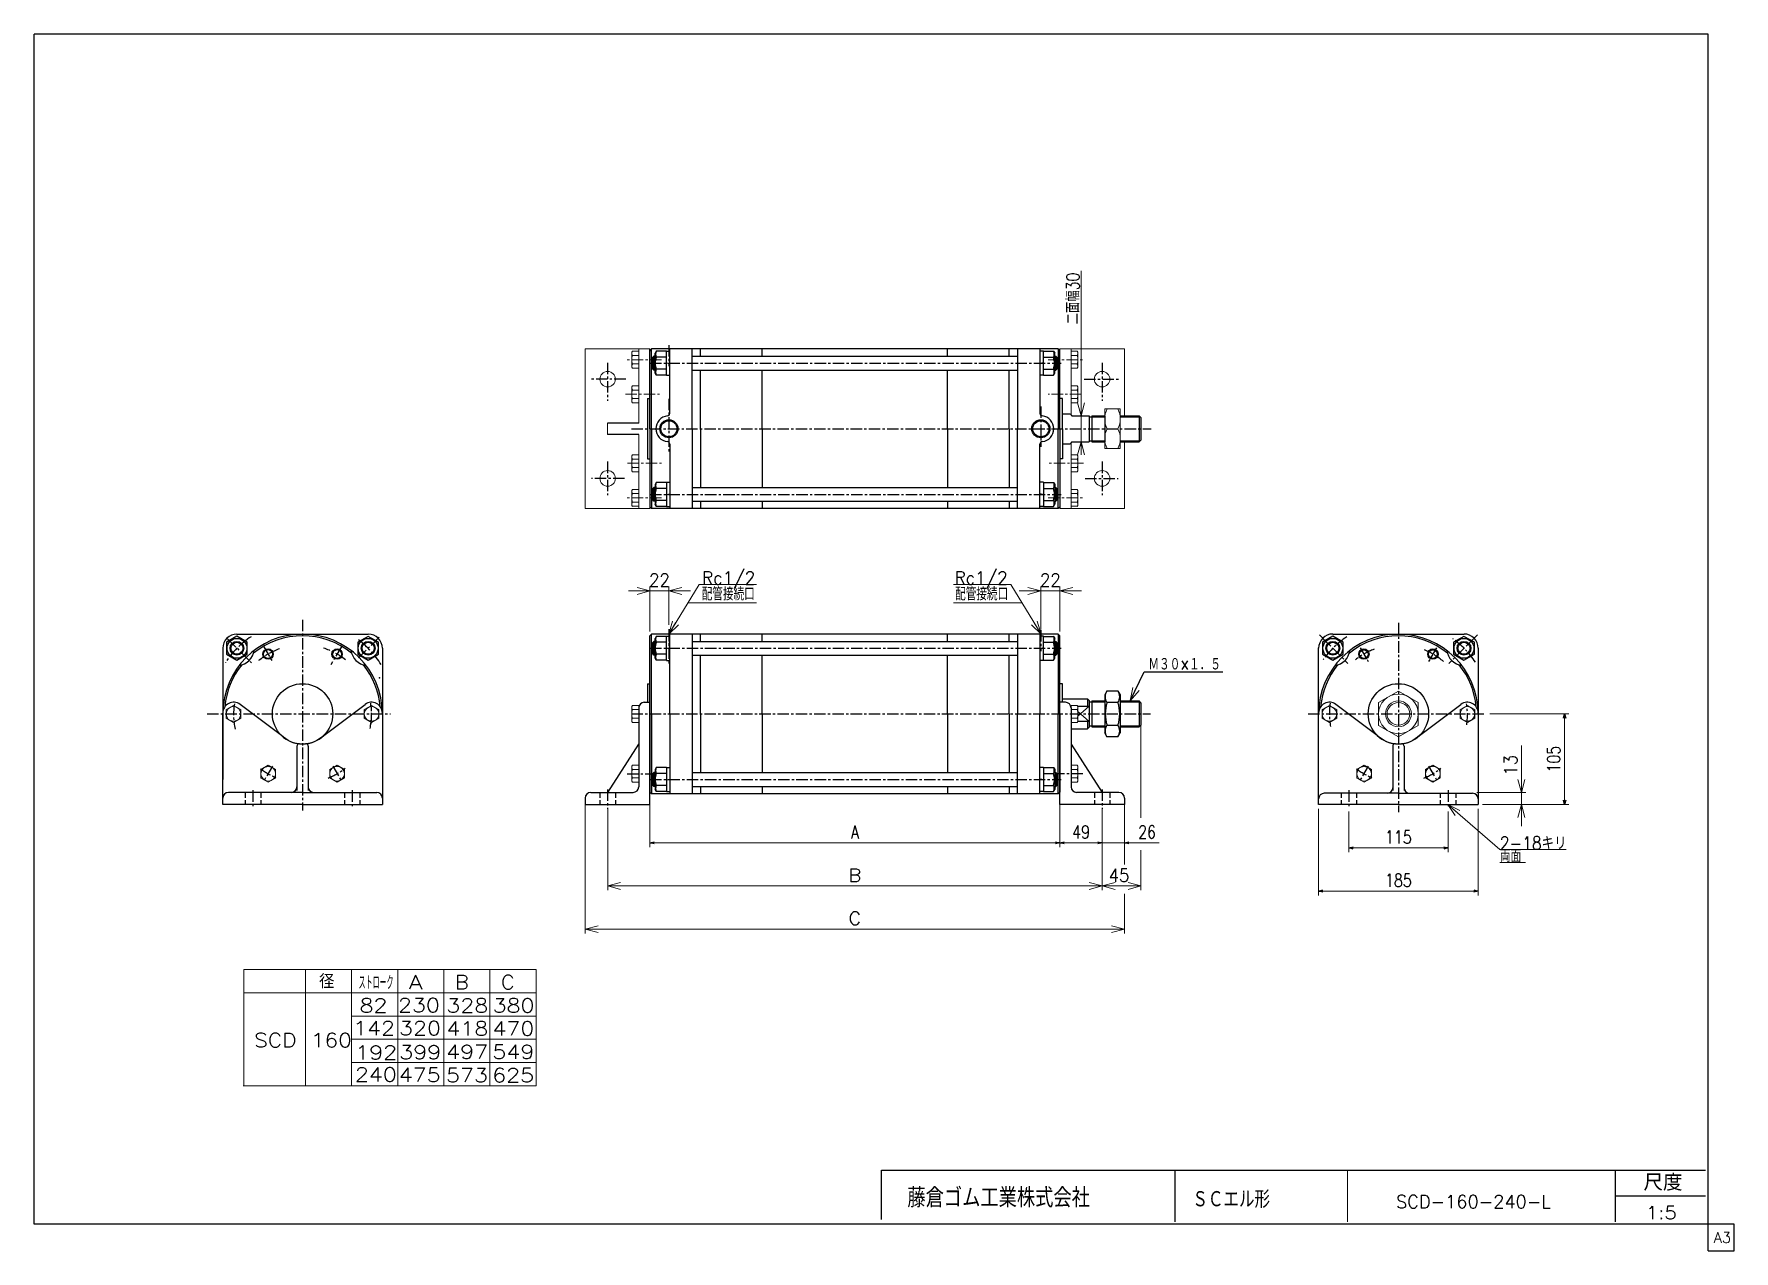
# Model space of a CAD drawing. Header units: millimetres. Extents: x -985 to 985, y -705 to 705.
import ezdxf
from ezdxf.enums import TextEntityAlignment as Align

# ---------------------------------------------------------------- set-up
doc = ezdxf.new("R2010")
doc.units = ezdxf.units.MM
doc.header["$LTSCALE"] = 0.416667
doc.header["$PDSIZE"] = 1
for name, pattern in [('CENTER', [50.8, 31.75, -6.35, 6.35, -6.35]), ('DASHED', [19.05, 12.7, -6.35]), ('DIVIDE', [31.75, 12.7, -6.35, 0, -6.35, 0, -6.35])]:
    doc.linetypes.add(name, pattern=pattern)
doc.layers.add('ZUWAKU', color=7, linetype='Continuous')
doc.styles.add('dcStyle0', font='txt.shx', dxfattribs={"width": 0.8, "bigfont": 'bigfont'})
doc.dimstyles.new('DaDimRotatedStyle', dxfattribs={"dimtxt": 15, "dimasz": 5.000003, "dimexe": 5, "dimexo": 1.666667, "dimgap": 5, "dimtad": 3, "dimdsep": 46, "dimtxsty": 'dcStyle0', "dimblk1": 'OPEN30', "dimblk2": 'OPEN30', "dimsah": 1, "dimcen": 0.09, "dimclrd": 4, "dimclre": 4, "dimclrt": 4, "dimadec": 0, "dimazin": 2, "dimtfac": 1, "dimtdec": 4, "dimtmove": 0, "dimatfit": 0, "dimfxl": 1, "dimarcsym": 0})

msp = doc.modelspace()

# ---------------------------------------------------------------- texts
at = {"color": 4, "style": 'dcStyle0', "width": 0.714286}
msp.add_text('二面幅30', height=15, rotation=90, dxfattribs=at).set_placement((226.359, 368.555), (226.359, 428.555), align=Align.FIT)
at = {"color": 4, "style": 'dcStyle0'}
for s, height, width, p, p2 in [('Rc1/2', 15, 0.82, (-210.725, 67.325), (-149.225, 67.325)), ('Rc1/2', 15, 0.82, (81.855, 67.325), (143.355, 67.325)), ('配管接続口', 15, 0.683333, (-211.266, 48.701), (-149.766, 48.701)), ('配管接続口', 15, 0.683333, (82.396, 48.701), (143.896, 48.701)), ('Ｍ３０×１．５', 15, 0.666667, (306.458, -32.637), (390.458, -32.637)), ('   径', 16.2, 0.952381, (-701.659, -400.808), (-636.859, -400.808)), ('ストローク', 16.2, 0.416667, (-608.86, -402.166), (-568.36, -402.166)), ('SCD-160-240-L', 15, 0.92, (593.31, -655.305), (772.71, -655.305)), ('1:5', 15, 0.8, (882.746, -668.072), (918.746, -668.072))]:
    msp.add_text(s, height=height, dxfattribs=dict(at, width=width)).set_placement(p, p2, align=Align.FIT)
for s, p, p2 in [('A', (-550.938, -401.498), (-534.738, -401.498)), ('B', (-497.484, -401.498), (-481.284, -401.498)), ('C', (-444.03, -401.498), (-427.83, -401.498)), ('82', (-607.773, -428.551), (-575.373, -428.551)), ('230', (-563.255, -428.434), (-514.655, -428.434)), ('328', (-507.046, -428.498), (-458.446, -428.498)), ('380', (-453.592, -428.498), (-404.992, -428.498)), ('SCD 160', (-729.96, -468.998), (-616.56, -468.998)), ('142', (-615.221, -454.908), (-566.621, -454.908)), ('320', (-562.018, -455.105), (-513.418, -455.105)), ('418', (-507.19, -455.498), (-458.59, -455.498)), ('470', (-453.736, -455.498), (-405.136, -455.498)), ('192', (-612.778, -483.006), (-564.178, -483.006)), ('399', (-561.757, -482.777), (-513.157, -482.777)), ('497', (-507.334, -482.498), (-458.734, -482.498)), ('549', (-453.88, -482.498), (-405.28, -482.498)), ('240', (-613.151, -508.723), (-564.551, -508.723)), ('475', (-562.306, -509.105), (-513.706, -509.105)), ('573', (-507.477, -509.498), (-458.877, -509.498)), ('625', (-454.024, -509.498), (-405.424, -509.498))]:
    msp.add_text(s, height=16.2, dxfattribs=at).set_placement(p, p2, align=Align.FIT)
at = {"layer": 'ZUWAKU', "color": 4, "style": 'dcStyle0'}
for s, height, width, p, p2 in [('藤倉ゴム工業株式会社', 22.5, 0.783333, (27.122, -654.479), (238.622, -654.479)), ('尺度', 19, 0.991667, (880.134, -635.093), (925.354, -635.093)), ('ＳＣエル形', 20, 0.75, (357.359, -655.13), (447.359, -655.13))]:
    msp.add_text(s, height=height, dxfattribs=dict(at, width=width)).set_placement(p, p2, align=Align.FIT)
at = {"layer": 'ZUWAKU', "color": 7, "style": 'dcStyle0', "width": 0.8}
msp.add_text('A3', height=12.5, dxfattribs=at).set_placement((961.537, -695.625), (981.537, -695.625), align=Align.FIT)

# ---------------------------------------------------------------- blocks, each defined once
blk = doc.blocks.new('DC_GROUP_Φ160_1')
at = {"color": 4, "linetype": 'Continuous', "lineweight": 18}
for p, q in [((285.3, -67.5), (288.3, -52.3)), ((285.3, -67.5), (291.9, -54)), ((295.5, -55.8), (285.3, -67.5))]:
    blk.add_line(p, q, dxfattribs=at)
blk = doc.blocks.new('DC_GROUP_Φ160_2')
at = {"color": 4, "linetype": 'Continuous', "lineweight": 18}
for p, q in [((-249.2, 9.8), (-244.9, 24.7)), ((-249.2, 9.8), (-241.5, 22.6)), ((-238, 20.5), (-249.2, 9.8))]:
    blk.add_line(p, q, dxfattribs=at)
blk = doc.blocks.new('DC_GROUP_Φ160_3')
at = {"color": 4, "linetype": 'Continuous', "lineweight": 18}
for p, q in [((182, 9.8), (170.8, 20.5)), ((182, 9.8), (174.2, 22.6)), ((177.6, 24.7), (182, 9.8))]:
    blk.add_line(p, q, dxfattribs=at)
blk = doc.blocks.new('DC_GROUP_Φ160_4')
at = {"color": 4, "linetype": 'Continuous', "lineweight": 18}
for p, q in [((228.4, 262.6), (224.3, 277.6)), ((232.4, 277.6), (228.4, 262.6)), ((228.4, 262.6), (228.4, 277.6))]:
    blk.add_line(p, q, dxfattribs=at)
blk = doc.blocks.new('DC_GROUP_Φ160_5')
at = {"color": 4, "linetype": 'Continuous', "lineweight": 18}
for p, q in [((224.3, 217.6), (228.4, 232.6)), ((228.4, 232.6), (232.4, 217.6)), ((228.4, 232.6), (228.4, 217.6))]:
    blk.add_line(p, q, dxfattribs=at)
blk = doc.blocks.new('DC_GROUP_Φ160_6')
at = {"color": 4, "linetype": 'Continuous', "lineweight": 25}
for radius in [6, 5.1]:
    blk.add_circle((-633.8, -13.4), radius, dxfattribs=at)
blk = doc.blocks.new('DC_GROUP_Φ160_7')
at = {"color": 4, "linetype": 'Continuous', "lineweight": 25}
for radius in [6, 5.1]:
    blk.add_circle((-713.8, -13.4), radius, dxfattribs=at)
blk = doc.blocks.new('DC_GROUP_Φ160_8')
at = {"color": 4, "linetype": 'Continuous', "lineweight": 25}
for p, q in [((-749.8, 7.2), (-761.8, 0.2)), ((-761.8, 0.2), (-761.8, -13.6)), ((-737.8, 0.2), (-749.8, 7.2)), ((-737.8, -13.6), (-737.8, 0.2)), ((-761.8, -13.6), (-749.8, -20.6)), ((-749.8, -20.6), (-737.8, -13.6))]:
    blk.add_line(p, q, dxfattribs=at)
for radius in [11.5, 8, 7]:
    blk.add_circle((-749.8, -6.7), radius, dxfattribs=at)
blk = doc.blocks.new('DC_GROUP_Φ160_9')
at = {"color": 4, "linetype": 'Continuous', "lineweight": 25}
for p, q in [((-597.8, 7.1), (-609.8, 0.2)), ((-609.8, 0.2), (-609.8, -13.6)), ((-585.8, 0.2), (-597.8, 7.1)), ((-585.8, -13.6), (-585.8, 0.2)), ((-609.8, -13.6), (-597.8, -20.6)), ((-597.8, -20.6), (-585.8, -13.6))]:
    blk.add_line(p, q, dxfattribs=at)
for radius in [11.5, 8, 7]:
    blk.add_circle((-597.8, -6.7), radius, dxfattribs=at)
blk = doc.blocks.new('DC_GROUP_Φ160_10')
at = {"color": 4, "linetype": 'Continuous', "lineweight": 25}
for p, q in [((258.4, -56.2), (255.8, -60.7)), ((271.1, -56.2), (258.4, -56.2)), ((271.1, -56.2), (273.8, -60.7)), ((255.8, -60.7), (255.8, -104.7)), ((271.1, -69.4), (258.4, -69.4)), ((273.8, -60.7), (273.8, -104.7)), ((271.1, -96), (258.4, -96)), ((258.4, -109.3), (255.8, -104.7)), ((271.1, -109.3), (258.4, -109.3)), ((271.1, -109.3), (273.8, -104.7))]:
    blk.add_line(p, q, dxfattribs=at)
for centre, radius, start, end in [((268.1, -62.8), 11.8, 145.6111, 214.3889), ((261.4, -62.8), 11.8, 325.6111, 34.3889), ((300.3, -82.7), 43.9, 162.4111, 197.5889), ((229.3, -82.7), 43.9, 342.4111, 17.5889), ((268.1, -102.6), 11.8, 145.6111, 214.3889), ((261.4, -102.6), 11.8, 325.6111, 34.3889)]:
    blk.add_arc(centre, radius, start, end, dxfattribs=at)
blk = doc.blocks.new('DC_GROUP_Φ160_11')
at = {"color": 4, "linetype": 'Continuous', "lineweight": 25}
for p, q in [((-263.9, -144.9), (-265.2, -147.2)), ((-265.2, -147.2), (-265.2, -170.2)), ((-252.2, -144.9), (-263.9, -144.9)), ((-252.2, -151.8), (-263.9, -151.8)), ((-252.2, -144.7), (-252.2, -172.7)), ((-252.2, -144.7), (-248.2, -144.7)), ((-252.2, -144.9), (-252.2, -172.6)), ((-263.9, -172.6), (-265.2, -170.2)), ((-252.2, -165.6), (-263.9, -165.6)), ((-252.2, -172.6), (-263.9, -172.6)), ((-252.2, -159.3), (-248.2, -158.2)), ((-252.2, -172.7), (-248.2, -172.7))]:
    blk.add_line(p, q, dxfattribs=at)
for centre, radius, start, end in [((-246.9, -158.7), 18.3, 157.7807, 202.2193), ((-257.9, -148.3), 6.93, 150, 210), ((-257.9, -169.1), 6.93, 150, 210)]:
    blk.add_arc(centre, radius, start, end, dxfattribs=at)
blk = doc.blocks.new('DC_GROUP_Φ160_12')
at = {"color": 4, "linetype": 'Continuous', "lineweight": 25}
for p, q in [((184.8, -144.7), (180.8, -144.7)), ((184.8, -144.7), (184.8, -172.7)), ((184.8, -144.9), (184.8, -172.6)), ((184.8, -144.9), (196.4, -144.9)), ((184.8, -151.8), (196.4, -151.8)), ((196.4, -144.9), (197.8, -147.2)), ((197.8, -147.2), (197.8, -170.2)), ((184.8, -159.3), (180.8, -158.2)), ((184.8, -172.7), (180.8, -172.7)), ((184.8, -165.6), (196.4, -165.6)), ((184.8, -172.6), (196.4, -172.6)), ((196.4, -172.6), (197.8, -170.2))]:
    blk.add_line(p, q, dxfattribs=at)
for centre, radius, start, end in [((190.4, -148.3), 6.93, 330, 30), ((179.4, -158.7), 18.3, 337.7807, 22.2193), ((190.4, -169.1), 6.93, 330, 30)]:
    blk.add_arc(centre, radius, start, end, dxfattribs=at)
blk = doc.blocks.new('DC_GROUP_Φ160_13')
at = {"color": 4, "linetype": 'Continuous', "lineweight": 25}
for p, q in [((-263.9, 7.1), (-265.2, 4.8)), ((-265.2, -18.2), (-265.2, 4.8)), ((-252.2, 7.1), (-263.9, 7.1)), ((-252.2, 0.2), (-263.9, 0.2)), ((-252.2, -20.7), (-252.2, 7.3)), ((-252.2, 7.3), (-248.2, 7.3)), ((-252.2, -20.6), (-252.2, 7.1)), ((-263.9, -20.6), (-265.2, -18.2)), ((-252.2, -13.6), (-263.9, -13.6)), ((-252.2, -6.2), (-248.2, -7.3)), ((-252.2, -20.6), (-263.9, -20.6)), ((-252.2, -20.7), (-248.2, -20.7))]:
    blk.add_line(p, q, dxfattribs=at)
for centre, radius, start, end in [((-246.9, -6.7), 18.3, 157.7807, 202.2193), ((-257.9, 3.7), 6.93, 150, 210), ((-257.9, -17.1), 6.93, 150, 210)]:
    blk.add_arc(centre, radius, start, end, dxfattribs=at)
blk = doc.blocks.new('DC_GROUP_Φ160_14')
at = {"color": 4, "linetype": 'Continuous', "lineweight": 25}
for p, q in [((184.8, 7.3), (180.8, 7.3)), ((184.8, -20.7), (184.8, 7.3)), ((184.8, -20.6), (184.8, 7.1)), ((184.8, 7.1), (196.4, 7.1)), ((184.8, 0.2), (196.4, 0.2)), ((196.4, 7.1), (197.8, 4.8)), ((197.8, -18.2), (197.8, 4.8)), ((184.8, -6.2), (180.8, -7.3)), ((184.8, -13.6), (196.4, -13.6)), ((196.4, -20.6), (197.8, -18.2)), ((184.8, -20.7), (180.8, -20.7)), ((184.8, -20.6), (196.4, -20.6))]:
    blk.add_line(p, q, dxfattribs=at)
for centre, radius, start, end in [((190.4, 3.7), 6.93, 330, 30), ((179.4, -6.7), 18.3, 337.7807, 22.2193), ((190.4, -17.1), 6.93, 330, 30)]:
    blk.add_arc(centre, radius, start, end, dxfattribs=at)
blk = doc.blocks.new('DC_GROUP_Φ160_15')
at = {"color": 4, "linetype": 'Continuous', "lineweight": 13}
for p, q in [((596.1, -56.2), (573.1, -69.4)), ((619.1, -69.4), (596.1, -56.2)), ((573.1, -69.4), (573.1, -96)), ((619.1, -96), (619.1, -69.4)), ((573.1, -96), (596.1, -109.3)), ((596.1, -109.3), (619.1, -96))]:
    blk.add_line(p, q, dxfattribs=at)
for radius in [23, 15, 13.1]:
    blk.add_circle((596.1, -82.7), radius, dxfattribs=at)
blk = doc.blocks.new('DC_GROUP_Φ160_16')
at = {"color": 4, "linetype": 'Continuous', "lineweight": 25}
for p, q in [((520.1, 7.2), (508.1, 0.2)), ((508.1, 0.2), (508.1, -13.6)), ((532.1, 0.2), (520.1, 7.2)), ((532.1, -13.6), (532.1, 0.2)), ((508.1, -13.6), (520.1, -20.6)), ((520.1, -20.6), (532.1, -13.6))]:
    blk.add_line(p, q, dxfattribs=at)
for radius in [11.5, 8, 7]:
    blk.add_circle((520.1, -6.7), radius, dxfattribs=at)
blk = doc.blocks.new('DC_GROUP_Φ160_17')
at = {"color": 4, "linetype": 'Continuous', "lineweight": 25}
for p, q in [((672.1, 7.1), (660.1, 0.2)), ((660.1, 0.2), (660.1, -13.6)), ((684.1, 0.2), (672.1, 7.1)), ((684.1, -13.6), (684.1, 0.2)), ((660.1, -13.6), (672.1, -20.6)), ((672.1, -20.6), (684.1, -13.6))]:
    blk.add_line(p, q, dxfattribs=at)
for radius in [11.5, 8, 7]:
    blk.add_circle((672.1, -6.7), radius, dxfattribs=at)
blk = doc.blocks.new('DC_GROUP_Φ160_18')
at = {"color": 4, "linetype": 'Continuous', "lineweight": 25}
for p, q in [((-263.9, 185.5), (-265.2, 183.1)), ((-265.2, 183.1), (-265.2, 160.1)), ((-252.2, 185.5), (-263.9, 185.5)), ((-252.2, 178.5), (-263.9, 178.5)), ((-252.2, 185.6), (-252.2, 157.6)), ((-252.2, 185.6), (-248.2, 185.6)), ((-252.2, 185.5), (-252.2, 157.7)), ((-263.9, 157.7), (-265.2, 160.1)), ((-252.2, 164.7), (-263.9, 164.7)), ((-252.2, 157.7), (-263.9, 157.7)), ((-252.2, 171.1), (-248.2, 172.1)), ((-252.2, 157.6), (-248.2, 157.6))]:
    blk.add_line(p, q, dxfattribs=at)
for centre, radius, start, end in [((-246.9, 171.6), 18.3, 157.7807, 202.2193), ((-257.9, 182), 6.93, 150, 210), ((-257.9, 161.2), 6.93, 150, 210)]:
    blk.add_arc(centre, radius, start, end, dxfattribs=at)
blk = doc.blocks.new('DC_GROUP_Φ160_19')
at = {"color": 4, "linetype": 'Continuous', "lineweight": 25}
for p, q in [((184.8, 185.6), (180.8, 185.6)), ((184.8, 185.6), (184.8, 157.6)), ((184.8, 185.5), (184.8, 157.7)), ((184.8, 185.5), (196.4, 185.5)), ((184.8, 178.5), (196.4, 178.5)), ((196.4, 185.5), (197.8, 183.1)), ((197.8, 183.1), (197.8, 160.1)), ((184.8, 171.1), (180.8, 172.1)), ((184.8, 157.6), (180.8, 157.6)), ((184.8, 164.7), (196.4, 164.7)), ((184.8, 157.7), (196.4, 157.7)), ((196.4, 157.7), (197.8, 160.1))]:
    blk.add_line(p, q, dxfattribs=at)
for centre, radius, start, end in [((190.4, 182), 6.93, 330, 30), ((179.4, 171.6), 18.3, 337.7807, 22.2193), ((190.4, 161.2), 6.93, 330, 30)]:
    blk.add_arc(centre, radius, start, end, dxfattribs=at)
blk = doc.blocks.new('DC_GROUP_Φ160_20')
at = {"color": 4, "linetype": 'Continuous', "lineweight": 25}
for p, q in [((-263.9, 337.5), (-265.2, 335.1)), ((-265.2, 312.1), (-265.2, 335.1)), ((-252.2, 337.5), (-263.9, 337.5)), ((-252.2, 309.6), (-252.2, 337.6)), ((-252.2, 337.6), (-248.2, 337.6)), ((-252.2, 309.7), (-252.2, 337.5)), ((-252.2, 330.5), (-263.9, 330.5)), ((-252.2, 316.7), (-263.9, 316.7)), ((-252.2, 324.1), (-248.2, 323.1)), ((-263.9, 309.7), (-265.2, 312.1)), ((-252.2, 309.7), (-263.9, 309.7)), ((-252.2, 309.6), (-248.2, 309.6))]:
    blk.add_line(p, q, dxfattribs=at)
for centre, radius, start, end in [((-257.9, 334), 6.93, 150, 210), ((-246.9, 323.6), 18.3, 157.7807, 202.2193), ((-257.9, 313.2), 6.93, 150, 210)]:
    blk.add_arc(centre, radius, start, end, dxfattribs=at)
blk = doc.blocks.new('DC_GROUP_Φ160_21')
at = {"color": 4, "linetype": 'Continuous', "lineweight": 25}
for p, q in [((184.8, 337.6), (180.8, 337.6)), ((184.8, 309.6), (184.8, 337.6)), ((184.8, 309.7), (184.8, 337.5)), ((184.8, 337.5), (196.4, 337.5)), ((196.4, 337.5), (197.8, 335.1)), ((197.8, 312.1), (197.8, 335.1)), ((184.8, 324.1), (180.8, 323.1)), ((184.8, 330.5), (196.4, 330.5)), ((184.8, 316.7), (196.4, 316.7)), ((184.8, 309.6), (180.8, 309.6)), ((184.8, 309.7), (196.4, 309.7)), ((196.4, 309.7), (197.8, 312.1))]:
    blk.add_line(p, q, dxfattribs=at)
for centre, radius, start, end in [((190.4, 334), 6.93, 330, 30), ((179.4, 323.6), 18.3, 337.7807, 22.2193), ((190.4, 313.2), 6.93, 330, 30)]:
    blk.add_arc(centre, radius, start, end, dxfattribs=at)
blk = doc.blocks.new('DC_GROUP_Φ160_22')
at = {"color": 4, "linetype": 'Continuous', "lineweight": 13}
for p, q in [((273.8, 270.6), (255.8, 270.6)), ((255.8, 270.6), (255.8, 224.6)), ((273.8, 224.6), (273.8, 270.6)), ((258.4, 247.6), (271.1, 247.6)), ((255.8, 224.6), (273.8, 224.6))]:
    blk.add_line(p, q, dxfattribs=at)
for centre, start, end in [((282.2, 259.1), 154.1759, 205.8241), ((247.4, 259.1), 334.1759, 25.8241), ((282.2, 236.1), 154.1759, 205.8241), ((247.4, 236.1), 334.1759, 25.8241)]:
    blk.add_arc(centre, 26.4, start, end, dxfattribs=at)
blk = doc.blocks.new('DC_GROUP_Φ160_24')
at = {"color": 4, "linetype": 'Continuous', "lineweight": 18}
for p, q in [((-249.2, 59.8), (-234.2, 63.8)), ((-234.2, 55.8), (-249.2, 59.8)), ((-249.2, 59.8), (-234.2, 59.8))]:
    blk.add_line(p, q, dxfattribs=at)
blk = doc.blocks.new('DC_GROUP_Φ160_25')
at = {"color": 4, "linetype": 'Continuous', "lineweight": 18}
for p, q in [((-286.2, 63.8), (-271.2, 59.8)), ((-271.2, 59.8), (-286.2, 55.8)), ((-271.2, 59.8), (-286.2, 59.8))]:
    blk.add_line(p, q, dxfattribs=at)
blk = doc.blocks.new('DC_GROUP_Φ160_23')
at = {"color": 4, "linetype": 'Continuous', "lineweight": 13}
for p, q in [((-296.2, 59.8), (-271.2, 59.8)), ((-271.2, 12.8), (-271.2, 64.8)), ((-271.2, 59.8), (-249.2, 59.8)), ((-249.2, 20.3), (-249.2, 64.8)), ((-224.2, 59.8), (-249.2, 59.8))]:
    blk.add_line(p, q, dxfattribs=at)
at = {"linetype": 'Continuous'}
for name in ['DC_GROUP_Φ160_25', 'DC_GROUP_Φ160_24']:
    blk.add_blockref(name, (0, 0), dxfattribs=at)
at = {"color": 4, "style": 'dcStyle0', "width": 0.8}
blk.add_text('22', height=15, dxfattribs=at).set_placement((-272.2, 64.8), (-248.2, 64.8), align=Align.FIT)
blk = doc.blocks.new('DC_GROUP_Φ160_27')
at = {"color": 4, "linetype": 'Continuous', "lineweight": 18}
for p, q in [((203.8, 59.8), (218.8, 63.8)), ((218.8, 55.8), (203.8, 59.8)), ((203.8, 59.8), (218.8, 59.8))]:
    blk.add_line(p, q, dxfattribs=at)
blk = doc.blocks.new('DC_GROUP_Φ160_28')
at = {"color": 4, "linetype": 'Continuous', "lineweight": 18}
for p, q in [((166.8, 63.8), (181.8, 59.8)), ((181.8, 59.8), (166.8, 55.8)), ((181.8, 59.8), (166.8, 59.8))]:
    blk.add_line(p, q, dxfattribs=at)
blk = doc.blocks.new('DC_GROUP_Φ160_26')
at = {"color": 4, "linetype": 'Continuous', "lineweight": 13}
for p, q in [((156.8, 59.8), (181.8, 59.8)), ((181.8, 15.1), (181.8, 64.8)), ((181.8, 59.8), (203.8, 59.8)), ((203.8, 12.8), (203.8, 64.8)), ((228.8, 59.8), (203.8, 59.8))]:
    blk.add_line(p, q, dxfattribs=at)
at = {"linetype": 'Continuous'}
for name in ['DC_GROUP_Φ160_28', 'DC_GROUP_Φ160_27']:
    blk.add_blockref(name, (0, 0), dxfattribs=at)
at = {"color": 4, "style": 'dcStyle0', "width": 0.8}
blk.add_text('22', height=15, dxfattribs=at).set_placement((180.8, 64.8), (204.8, 64.8), align=Align.FIT)
blk = doc.blocks.new('DC_GROUP_Φ160_29')
at = {"color": 4, "linetype": 'Continuous', "lineweight": 13}
for p, q in [((-713.5, -142.3), (-722, -147.2)), ((-722, -147.2), (-722, -157)), ((-722, -157), (-713.5, -162)), ((-705, -147.2), (-713.5, -142.3)), ((-713.5, -162), (-705, -157)), ((-705, -157), (-705, -147.2))]:
    blk.add_line(p, q, dxfattribs=at)
blk.add_circle((-713.5, -152.1), 8.5, dxfattribs=at)
blk = doc.blocks.new('DC_GROUP_Φ160_30')
at = {"color": 4, "linetype": 'Continuous', "lineweight": 13}
for p, q in [((-633.8, -142.2), (-642.3, -147.1)), ((-642.3, -147.1), (-642.3, -156.9)), ((-642.3, -156.9), (-633.8, -161.8)), ((-625.3, -147.1), (-633.8, -142.2)), ((-633.8, -161.8), (-625.3, -156.9)), ((-625.3, -156.9), (-625.3, -147.1))]:
    blk.add_line(p, q, dxfattribs=at)
blk.add_circle((-633.8, -152), 8.5, dxfattribs=at)
blk = doc.blocks.new('DC_GROUP_Φ160_31')
at = {"color": 4, "linetype": 'Continuous', "lineweight": 13}
for p, q in [((-753.8, -72.9), (-762.3, -77.8)), ((-762.3, -77.8), (-762.3, -87.6)), ((-745.3, -77.8), (-753.8, -72.9)), ((-745.3, -87.6), (-745.3, -77.8)), ((-762.3, -87.6), (-753.8, -92.5)), ((-753.8, -92.5), (-745.3, -87.6))]:
    blk.add_line(p, q, dxfattribs=at)
blk.add_circle((-753.8, -82.7), 8.5, dxfattribs=at)
blk = doc.blocks.new('DC_GROUP_Φ160_32')
at = {"color": 4, "linetype": 'Continuous', "lineweight": 13}
for p, q in [((-593.8, -72.9), (-602.3, -77.8)), ((-602.3, -77.8), (-602.3, -87.6)), ((-585.3, -77.8), (-593.8, -72.9)), ((-585.3, -87.6), (-585.3, -77.8)), ((-602.3, -87.6), (-593.8, -92.5)), ((-593.8, -92.5), (-585.3, -87.6))]:
    blk.add_line(p, q, dxfattribs=at)
blk.add_circle((-593.8, -82.7), 8.5, dxfattribs=at)
blk = doc.blocks.new('DC_GROUP_Φ160_33')
at = {"color": 4, "linetype": 'Continuous', "lineweight": 13}
for p, q in [((556.4, -142.3), (547.9, -147.2)), ((547.9, -147.2), (547.9, -157)), ((547.9, -157), (556.4, -162)), ((564.9, -147.2), (556.4, -142.3)), ((556.4, -162), (564.9, -157)), ((564.9, -157), (564.9, -147.2))]:
    blk.add_line(p, q, dxfattribs=at)
blk.add_circle((556.4, -152.1), 8.5, dxfattribs=at)
blk = doc.blocks.new('DC_GROUP_Φ160_34')
at = {"color": 4, "linetype": 'Continuous', "lineweight": 13}
for p, q in [((636.1, -142.2), (627.6, -147.1)), ((627.6, -147.1), (627.6, -156.9)), ((627.6, -156.9), (636.1, -161.8)), ((644.6, -147.1), (636.1, -142.2)), ((636.1, -161.8), (644.6, -156.9)), ((644.6, -156.9), (644.6, -147.1))]:
    blk.add_line(p, q, dxfattribs=at)
blk.add_circle((636.1, -152), 8.5, dxfattribs=at)
blk = doc.blocks.new('DC_GROUP_Φ160_35')
at = {"color": 4, "linetype": 'Continuous', "lineweight": 13}
for p, q in [((516.1, -72.9), (507.6, -77.8)), ((507.6, -77.8), (507.6, -87.6)), ((524.6, -77.8), (516.1, -72.9)), ((524.6, -87.6), (524.6, -77.8)), ((507.6, -87.6), (516.1, -92.5)), ((516.1, -92.5), (524.6, -87.6))]:
    blk.add_line(p, q, dxfattribs=at)
blk.add_circle((516.1, -82.7), 8.5, dxfattribs=at)
blk = doc.blocks.new('DC_GROUP_Φ160_36')
at = {"color": 4, "linetype": 'Continuous', "lineweight": 13}
for p, q in [((676.1, -72.9), (667.6, -77.8)), ((667.6, -77.8), (667.6, -87.6)), ((684.6, -77.8), (676.1, -72.9)), ((684.6, -87.6), (684.6, -77.8)), ((667.6, -87.6), (676.1, -92.5)), ((676.1, -92.5), (684.6, -87.6))]:
    blk.add_line(p, q, dxfattribs=at)
blk.add_circle((676.1, -82.7), 8.5, dxfattribs=at)
blk = doc.blocks.new('DC_GROUP_Φ160_38')
at = {"color": 4, "linetype": 'Continuous', "lineweight": 18}
for p, q in [((738.6, -173.7), (734.6, -158.7)), ((742.6, -158.7), (738.6, -173.7)), ((738.6, -173.7), (738.6, -158.7))]:
    blk.add_line(p, q, dxfattribs=at)
blk = doc.blocks.new('DC_GROUP_Φ160_39')
at = {"color": 4, "linetype": 'Continuous', "lineweight": 18}
for p, q in [((734.6, -202.7), (738.6, -187.7)), ((738.6, -187.7), (742.6, -202.7)), ((738.6, -187.7), (738.6, -202.7))]:
    blk.add_line(p, q, dxfattribs=at)
blk = doc.blocks.new('DC_GROUP_Φ160_37')
at = {"color": 4, "linetype": 'Continuous', "lineweight": 13}
for p, q in [((738.6, -119.2), (738.6, -173.7)), ((687.1, -173.7), (743.6, -173.7)), ((738.6, -187.7), (738.6, -173.7)), ((693.6, -187.7), (743.6, -187.7)), ((738.6, -212.7), (738.6, -187.7))]:
    blk.add_line(p, q, dxfattribs=at)
at = {"linetype": 'Continuous'}
for name in ['DC_GROUP_Φ160_38', 'DC_GROUP_Φ160_39']:
    blk.add_blockref(name, (0, 0), dxfattribs=at)
at = {"color": 4, "style": 'dcStyle0', "width": 0.8}
blk.add_text('13', height=15, rotation=90, dxfattribs=at).set_placement((733.6, -154.2), (733.6, -130.2), align=Align.FIT)
blk = doc.blocks.new('DC_GROUP_Φ160_41')
at = {"color": 4, "linetype": 'Continuous', "lineweight": 18}
for p, q in [((662, -200.6), (653.3, -187.7)), ((653.3, -187.7), (667.3, -194.5)), ((653.3, -187.7), (664.6, -197.5))]:
    blk.add_line(p, q, dxfattribs=at)
blk = doc.blocks.new('DC_GROUP_Φ160_40')
at = {"color": 4, "linetype": 'Continuous', "lineweight": 13}
for p, q in [((653.3, -187.7), (713.6, -239.9)), ((713.6, -239.9), (790.6, -239.9)), ((713.6, -254.9), (743.2, -254.9))]:
    blk.add_line(p, q, dxfattribs=at)
at = {"linetype": 'Continuous'}
blk.add_blockref('DC_GROUP_Φ160_41', (0, 0), dxfattribs=at)
at = {"color": 4, "style": 'dcStyle0'}
for s, width, p, p2 in [('2-18キリ', 0.80625, (713.6, -239.9), (791, -239.9)), ('両面', 0.691667, (713.6, -254.9), (738.5, -254.9))]:
    blk.add_text(s, height=15, dxfattribs=dict(at, width=width)).set_placement(p, p2, align=Align.FIT)
blk = doc.blocks.new('DC_GROUP_Φ160_42')
at = {"color": 4, "linetype": 'Continuous', "lineweight": 13}
for p, q in [((-292.2, -75.4), (-292.2, -90.1)), ((-284.2, -72.9), (-291.3, -72.9)), ((-284.2, -77.8), (-291.3, -77.8)), ((-284.2, -72.9), (-284.2, -92.5)), ((-284.2, -87.6), (-291.3, -87.6)), ((-284.2, -92.5), (-291.3, -92.5))]:
    blk.add_line(p, q, dxfattribs=at)
for centre, radius, start, end in [((-288.5, -75.4), 3.78, 139.5701, 220.4299), ((-278.5, -82.7), 13.8, 159.1359, 200.8641), ((-288.5, -90.1), 3.78, 139.5701, 220.4299)]:
    blk.add_arc(centre, radius, start, end, dxfattribs=at)
blk = doc.blocks.new('DC_GROUP_Φ160_43')
at = {"color": 4, "linetype": 'Continuous', "lineweight": 13}
for p, q in [((-292.2, -144.6), (-292.2, -159.4)), ((-284.2, -142.2), (-291.3, -142.2)), ((-284.2, -147.1), (-291.3, -147.1)), ((-284.2, -156.9), (-291.3, -156.9)), ((-284.2, -142.2), (-284.2, -161.8)), ((-284.2, -161.8), (-291.3, -161.8))]:
    blk.add_line(p, q, dxfattribs=at)
for centre, radius, start, end in [((-288.5, -144.6), 3.78, 139.5701, 220.4299), ((-278.5, -152), 13.8, 159.1359, 200.8641), ((-288.5, -159.4), 3.78, 139.5701, 220.4299)]:
    blk.add_arc(centre, radius, start, end, dxfattribs=at)
blk = doc.blocks.new('DC_GROUP_Φ160_44')
at = {"color": 4, "linetype": 'Continuous', "lineweight": 13}
for p, q in [((-284.2, 217.4), (-291.3, 217.4)), ((-284.2, 217.4), (-284.2, 197.8)), ((-292.2, 215), (-292.2, 200.2)), ((-284.2, 212.5), (-291.3, 212.5)), ((-284.2, 202.7), (-291.3, 202.7)), ((-284.2, 197.8), (-291.3, 197.8))]:
    blk.add_line(p, q, dxfattribs=at)
for centre, radius, start, end in [((-288.5, 215), 3.78, 139.5701, 220.4299), ((-278.5, 207.6), 13.8, 159.1359, 200.8641), ((-288.5, 200.2), 3.78, 139.5701, 220.4299)]:
    blk.add_arc(centre, radius, start, end, dxfattribs=at)
blk = doc.blocks.new('DC_GROUP_Φ160_45')
at = {"color": 4, "linetype": 'Continuous', "lineweight": 13}
for p, q in [((-284.2, 177.4), (-291.3, 177.4)), ((-284.2, 177.4), (-284.2, 157.8)), ((-292.2, 175), (-292.2, 160.2)), ((-284.2, 172.5), (-291.3, 172.5)), ((-284.2, 162.7), (-291.3, 162.7)), ((-284.2, 157.8), (-291.3, 157.8))]:
    blk.add_line(p, q, dxfattribs=at)
for centre, radius, start, end in [((-288.5, 175), 3.78, 139.5701, 220.4299), ((-278.5, 167.6), 13.8, 159.1359, 200.8641), ((-288.5, 160.2), 3.78, 139.5701, 220.4299)]:
    blk.add_arc(centre, radius, start, end, dxfattribs=at)
blk = doc.blocks.new('DC_GROUP_Φ160_46')
at = {"color": 4, "linetype": 'Continuous', "lineweight": 13}
for p, q in [((-284.2, 297.4), (-291.3, 297.4)), ((-284.2, 297.4), (-284.2, 277.8)), ((-292.2, 295), (-292.2, 280.2)), ((-284.2, 292.5), (-291.3, 292.5)), ((-284.2, 282.7), (-291.3, 282.7)), ((-284.2, 277.8), (-291.3, 277.8))]:
    blk.add_line(p, q, dxfattribs=at)
for centre, radius, start, end in [((-288.5, 295), 3.78, 139.5701, 220.4299), ((-278.5, 287.6), 13.8, 159.1359, 200.8641), ((-288.5, 280.2), 3.78, 139.5701, 220.4299)]:
    blk.add_arc(centre, radius, start, end, dxfattribs=at)
blk = doc.blocks.new('DC_GROUP_Φ160_47')
at = {"color": 4, "linetype": 'Continuous', "lineweight": 13}
for p, q in [((-292.2, 335), (-292.2, 320.2)), ((-284.2, 337.4), (-291.3, 337.4)), ((-284.2, 337.4), (-284.2, 317.8)), ((-284.2, 332.5), (-291.3, 332.5)), ((-284.2, 322.7), (-291.3, 322.7)), ((-284.2, 317.8), (-291.3, 317.8))]:
    blk.add_line(p, q, dxfattribs=at)
for centre, radius, start, end in [((-288.5, 335), 3.78, 139.5701, 220.4299), ((-278.5, 327.6), 13.8, 159.1359, 200.8641), ((-288.5, 320.2), 3.78, 139.5701, 220.4299)]:
    blk.add_arc(centre, radius, start, end, dxfattribs=at)
blk = doc.blocks.new('DC_GROUP_Φ160_48')
at = {"color": 4, "linetype": 'Continuous', "lineweight": 13}
for p, q in [((216.8, 157.8), (216.8, 177.4)), ((216.8, 177.4), (223.9, 177.4)), ((216.8, 172.5), (223.9, 172.5)), ((216.8, 162.7), (223.9, 162.7)), ((216.8, 157.8), (223.9, 157.8)), ((224.8, 160.2), (224.8, 175))]:
    blk.add_line(p, q, dxfattribs=at)
for centre, radius, start, end in [((221, 175), 3.78, 319.5701, 40.4299), ((211, 167.6), 13.8, 339.1359, 20.8641), ((221, 160.2), 3.78, 319.5701, 40.4299)]:
    blk.add_arc(centre, radius, start, end, dxfattribs=at)
blk = doc.blocks.new('DC_GROUP_Φ160_49')
at = {"color": 4, "linetype": 'Continuous', "lineweight": 13}
for p, q in [((216.8, 197.8), (216.8, 217.4)), ((216.8, 217.4), (223.9, 217.4)), ((216.8, 212.5), (223.9, 212.5)), ((216.8, 202.7), (223.9, 202.7)), ((216.8, 197.8), (223.9, 197.8)), ((224.8, 200.2), (224.8, 215))]:
    blk.add_line(p, q, dxfattribs=at)
for centre, radius, start, end in [((221, 215), 3.78, 319.5701, 40.4299), ((211, 207.6), 13.8, 339.1359, 20.8641), ((221, 200.2), 3.78, 319.5701, 40.4299)]:
    blk.add_arc(centre, radius, start, end, dxfattribs=at)
blk = doc.blocks.new('DC_GROUP_Φ160_50')
at = {"color": 4, "linetype": 'Continuous', "lineweight": 13}
for p, q in [((216.8, 277.8), (216.8, 297.4)), ((216.8, 297.4), (223.9, 297.4)), ((216.8, 292.5), (223.9, 292.5)), ((216.8, 282.7), (223.9, 282.7)), ((216.8, 277.8), (223.9, 277.8)), ((224.8, 280.2), (224.8, 295))]:
    blk.add_line(p, q, dxfattribs=at)
for centre, radius, start, end in [((221, 295), 3.78, 319.5701, 40.4299), ((211, 287.6), 13.8, 339.1359, 20.8641), ((221, 280.2), 3.78, 319.5701, 40.4299)]:
    blk.add_arc(centre, radius, start, end, dxfattribs=at)
blk = doc.blocks.new('DC_GROUP_Φ160_51')
at = {"color": 4, "linetype": 'Continuous', "lineweight": 13}
for p, q in [((216.8, 317.8), (216.8, 337.4)), ((216.8, 337.4), (223.9, 337.4)), ((224.8, 320.2), (224.8, 335)), ((216.8, 332.5), (223.9, 332.5)), ((216.8, 322.7), (223.9, 322.7)), ((216.8, 317.8), (223.9, 317.8))]:
    blk.add_line(p, q, dxfattribs=at)
for centre, radius, start, end in [((221, 335), 3.78, 319.5701, 40.4299), ((211, 327.6), 13.8, 339.1359, 20.8641), ((221, 320.2), 3.78, 319.5701, 40.4299)]:
    blk.add_arc(centre, radius, start, end, dxfattribs=at)
blk = doc.blocks.new('DC_GROUP_Φ160_53')
at = {"color": 4, "linetype": 'Continuous', "lineweight": 18}
for p, q in [((-346.2, -332.1), (-331.2, -328.1)), ((-331.2, -336.1), (-346.2, -332.1)), ((-346.2, -332.1), (-331.2, -332.1))]:
    blk.add_line(p, q, dxfattribs=at)
blk = doc.blocks.new('DC_GROUP_Φ160_54')
at = {"color": 4, "linetype": 'Continuous', "lineweight": 18}
for p, q in [((263.8, -328.1), (278.8, -332.1)), ((278.8, -332.1), (263.8, -336.1)), ((278.8, -332.1), (263.8, -332.1))]:
    blk.add_line(p, q, dxfattribs=at)
blk = doc.blocks.new('DC_GROUP_Φ160_52')
at = {"color": 4, "linetype": 'Continuous', "lineweight": 13}
for p, q in [((-346.2, -187.7), (-346.2, -337.1)), ((278.8, -187.7), (278.8, -257.4)), ((278.8, -291.3), (278.8, -337.1)), ((-346.2, -332.1), (278.8, -332.1))]:
    blk.add_line(p, q, dxfattribs=at)
at = {"linetype": 'Continuous'}
for name in ['DC_GROUP_Φ160_53', 'DC_GROUP_Φ160_54']:
    blk.add_blockref(name, (0, 0), dxfattribs=at)
at = {"color": 4, "style": 'dcStyle0'}
blk.add_text('C', height=15, dxfattribs=at).set_placement((-41.2, -327.1), (-26.2, -327.1), align=Align.FIT)
blk = doc.blocks.new('DC_GROUP_Φ160_56')
at = {"color": 4, "linetype": 'Continuous', "lineweight": 18}
for p, q in [((-320.2, -282.1), (-305.2, -278.1)), ((-305.2, -286.1), (-320.2, -282.1)), ((-320.2, -282.1), (-305.2, -282.1))]:
    blk.add_line(p, q, dxfattribs=at)
blk = doc.blocks.new('DC_GROUP_Φ160_57')
at = {"color": 4, "linetype": 'Continuous', "lineweight": 18}
for p, q in [((237.8, -278.1), (252.8, -282.1)), ((252.8, -282.1), (237.8, -286.1)), ((252.8, -282.1), (237.8, -282.1))]:
    blk.add_line(p, q, dxfattribs=at)
blk = doc.blocks.new('DC_GROUP_Φ160_58')
at = {"color": 4, "linetype": 'Continuous', "lineweight": 18}
for p, q in [((252.8, -282.1), (267.8, -278.1)), ((267.8, -286.1), (252.8, -282.1)), ((252.8, -282.1), (267.8, -282.1))]:
    blk.add_line(p, q, dxfattribs=at)
blk = doc.blocks.new('DC_GROUP_Φ160_59')
at = {"color": 4, "linetype": 'Continuous', "lineweight": 18}
for p, q in [((282.8, -278.1), (297.8, -282.1)), ((297.8, -282.1), (282.8, -286.1)), ((297.8, -282.1), (282.8, -282.1))]:
    blk.add_line(p, q, dxfattribs=at)
blk = doc.blocks.new('DC_GROUP_Φ160_55')
at = {"color": 4, "linetype": 'Continuous', "lineweight": 13}
for p, q in [((297.8, -82.2), (297.8, -203)), ((-320.2, -192.7), (-320.2, -287.1)), ((252.8, -192.7), (252.8, -287.1)), ((297.8, -240.7), (297.8, -287.1)), ((-320.2, -282.1), (252.8, -282.1)), ((252.8, -282.1), (297.8, -282.1))]:
    blk.add_line(p, q, dxfattribs=at)
at = {"linetype": 'Continuous'}
for name in ['DC_GROUP_Φ160_56', 'DC_GROUP_Φ160_57', 'DC_GROUP_Φ160_58', 'DC_GROUP_Φ160_59']:
    blk.add_blockref(name, (0, 0), dxfattribs=at)
at = {"color": 4, "style": 'dcStyle0'}
blk.add_text('B', height=15, dxfattribs=at).set_placement((-41.2, -277.1), (-26.2, -277.1), align=Align.FIT)
at = {"color": 4, "style": 'dcStyle0', "width": 0.8}
blk.add_text('45', height=15, dxfattribs=at).set_placement((260.3, -277.1), (284.3, -277.1), align=Align.FIT)
blk = doc.blocks.new('DC_GROUP_Φ160_60')
at = {"color": 4, "linetype": 'Continuous', "lineweight": 13}
for p, q in [((216.8, -142.2), (223.9, -142.2)), ((216.8, -142.2), (216.8, -161.8)), ((216.8, -147.1), (223.9, -147.1)), ((216.8, -156.9), (223.9, -156.9)), ((224.8, -144.6), (224.8, -159.4)), ((216.8, -161.8), (223.9, -161.8))]:
    blk.add_line(p, q, dxfattribs=at)
for centre, radius, start, end in [((221, -144.6), 3.78, 319.5701, 40.4299), ((211, -152), 13.8, 339.1359, 20.8641), ((221, -159.4), 3.78, 319.5701, 40.4299)]:
    blk.add_arc(centre, radius, start, end, dxfattribs=at)
blk = doc.blocks.new('DC_GROUP_Φ160_61')
at = {"color": 4, "linetype": 'Continuous', "lineweight": 13}
for p, q in [((216.8, -72.9), (223.9, -72.9)), ((216.8, -72.9), (216.8, -92.5)), ((216.8, -77.8), (223.9, -77.8)), ((224.8, -75.4), (224.8, -90.1)), ((216.8, -87.6), (223.9, -87.6)), ((216.8, -92.5), (223.9, -92.5))]:
    blk.add_line(p, q, dxfattribs=at)
for centre, radius, start, end in [((221, -75.4), 3.78, 319.5701, 40.4299), ((211, -82.7), 13.8, 339.1359, 20.8641), ((221, -90.1), 3.78, 319.5701, 40.4299)]:
    blk.add_arc(centre, radius, start, end, dxfattribs=at)
blk = doc.blocks.new('_OPEN30')
at = {"color": 0, "linetype": 'ByBlock', "lineweight": -2}
for p, q in [((-1, 0.267949), (0, 0)), ((0, 0), (-1, -0.267949)), ((0, 0), (-1, 0))]:
    blk.add_line(p, q, dxfattribs=at)
blk = doc.blocks.new('*D62')
at = {"color": 4, "linetype": 'Continuous', "lineweight": 13}
for p, q in [((538.6, -195.7), (538.6, -243)), ((653.6, -195.7), (653.6, -243)), ((538.6, -238), (653.6, -238))]:
    blk.add_line(p, q, dxfattribs=at)
at = {"color": 4, "xscale": 5.000004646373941, "yscale": 4.999982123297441}
for p, rotation in [((538.6, -238), 180), ((653.6, -238), 360)]:
    blk.add_blockref('_OPEN30', p, dxfattribs=dict(at, rotation=rotation))
at = {"color": 4, "insert": (596.1, -233), "char_height": 15, "width": 60.938, "attachment_point": 8, "style": 'dcStyle0'}
blk.add_mtext('\\T1.00;115', dxfattribs=at)
blk = doc.blocks.new('*D63')
at = {"color": 4, "linetype": 'Continuous', "lineweight": 13}
for p, q in [((503.6, -192.7), (503.6, -293)), ((688.6, -192.7), (688.6, -293)), ((503.6, -288), (688.6, -288))]:
    blk.add_line(p, q, dxfattribs=at)
at = {"color": 4, "xscale": 5.000004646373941, "yscale": 4.999982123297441}
for p, rotation in [((503.6, -288), 180), ((688.6, -288), 360)]:
    blk.add_blockref('_OPEN30', p, dxfattribs=dict(at, rotation=rotation))
at = {"color": 4, "insert": (596.1, -283), "char_height": 15, "width": 60.938, "attachment_point": 8, "style": 'dcStyle0'}
blk.add_mtext('\\T1.00;185', dxfattribs=at)
blk = doc.blocks.new('*D64')
at = {"color": 4, "linetype": 'Continuous', "lineweight": 13}
for p, q in [((702, -82.7), (793.6, -82.7)), ((788.6, -187.7), (788.6, -82.7)), ((693.6, -187.7), (793.6, -187.7))]:
    blk.add_line(p, q, dxfattribs=at)
at = {"color": 4, "xscale": 5.000004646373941, "yscale": 4.999982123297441}
for p, rotation in [((788.6, -82.7), 90), ((788.6, -187.7), 270)]:
    blk.add_blockref('_OPEN30', p, dxfattribs=dict(at, rotation=rotation))
at = {"color": 4, "insert": (783.6, -135.2), "char_height": 15, "width": 60.938, "attachment_point": 8, "rotation": 90, "style": 'dcStyle0'}
blk.add_mtext('\\T1.00;105', dxfattribs=at)
blk = doc.blocks.new('*D65')
at = {"color": 4, "linetype": 'Continuous', "lineweight": 13}
for p, q in [((-271.2, -187.7), (-271.2, -237.1)), ((203.8, -187.7), (203.8, -237.1)), ((-271.2, -232.1), (203.8, -232.1))]:
    blk.add_line(p, q, dxfattribs=at)
at = {"color": 4, "xscale": 5.000004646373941, "yscale": 4.999982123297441}
for p, rotation in [((-271.2, -232.1), 180), ((203.8, -232.1), 360)]:
    blk.add_blockref('_OPEN30', p, dxfattribs=dict(at, rotation=rotation))
at = {"color": 4, "insert": (-33.7, -227.1), "char_height": 15, "width": 32.812, "attachment_point": 8, "style": 'dcStyle0'}
blk.add_mtext('\\T1.00;A', dxfattribs=at)
blk = doc.blocks.new('*D66')
at = {"color": 4, "linetype": 'Continuous', "lineweight": 13}
for p, q in [((203.8, -187.7), (203.8, -237.1)), ((252.8, -192.7), (252.8, -237.1)), ((203.8, -232.1), (252.8, -232.1))]:
    blk.add_line(p, q, dxfattribs=at)
at = {"color": 4, "xscale": 5.000004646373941, "yscale": 4.999982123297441}
for p, rotation in [((203.8, -232.1), 180), ((252.8, -232.1), 360)]:
    blk.add_blockref('_OPEN30', p, dxfattribs=dict(at, rotation=rotation))
at = {"color": 4, "insert": (228.3, -227.1), "char_height": 15, "width": 46.875, "attachment_point": 8, "style": 'dcStyle0'}
blk.add_mtext('\\T1.00;49', dxfattribs=at)
blk = doc.blocks.new('*D67')
at = {"color": 4, "linetype": 'Continuous', "lineweight": 13}
for p, q in [((252.8, -192.7), (252.8, -237.1)), ((278.8, -187.7), (278.8, -237.1)), ((244.4, -232.1), (252.8, -232.1)), ((278.8, -232.1), (252.8, -232.1)), ((318.7, -232.1), (278.8, -232.1))]:
    blk.add_line(p, q, dxfattribs=at)
at = {"color": 4, "xscale": 5.000004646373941, "yscale": 4.999982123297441}
for p, rotation in [((252.8, -232.1), 360), ((278.8, -232.1), 180)]:
    blk.add_blockref('_OPEN30', p, dxfattribs=dict(at, rotation=rotation))
at = {"color": 4, "insert": (294.5, -227.1), "char_height": 15, "width": 46.875, "attachment_point": 7, "style": 'dcStyle0'}
blk.add_mtext('\\T1.00;26', dxfattribs=at)

# ---------------------------------------------------------------- dimensions: what is measured, and where the dimension line sits
at = {"linetype": 'Continuous', "lineweight": 13}
dim = msp.add_linear_dim(base=(788.612, -82.715), p1=(691.945, -187.715), p2=(700.324, -82.715), angle=90, dimstyle='DaDimRotatedStyle', override={"dimtxt": 15, "dimasz": 5.000003, "dimexe": 5, "dimexo": 1.666667, "dimgap": 5, "dimtad": 3, "dimtih": 0, "dimtoh": 0, "dimdec": 2, "dimzin": 8, "dimtxsty": 'dcStyle0', "dimblk1": 'OPEN30', "dimblk2": 'OPEN30', "dimsah": 1, "dimclrd": 4, "dimclre": 4, "dimclrt": 4, "dimazin": 2, "dimtofl": 1, "dimatfit": 0, "dimtolj": 0, "dimtzin": 8}, dxfattribs=at)
dim.commit()
dim.dimension.update_dxf_attribs({"geometry": '*D64', "text_midpoint": (788.612, -135.215)})
dim = msp.add_linear_dim(base=(203.765, -232.105), p1=(-271.235, -186.048), p2=(203.765, -186.048), text='A', dimstyle='DaDimRotatedStyle', override={"dimtxt": 15, "dimasz": 5.000003, "dimexe": 5, "dimexo": 1.666667, "dimgap": 5, "dimtad": 3, "dimtih": 0, "dimtoh": 0, "dimdec": 2, "dimzin": 8, "dimtxsty": 'dcStyle0', "dimblk1": 'OPEN30', "dimblk2": 'OPEN30', "dimsah": 1, "dimclrd": 4, "dimclre": 4, "dimclrt": 4, "dimazin": 2, "dimtofl": 1, "dimatfit": 0, "dimtolj": 0, "dimtzin": 8}, dxfattribs=at)
dim.commit()
dim.dimension.update_dxf_attribs({"geometry": '*D65', "text_midpoint": (-33.735, -232.105)})
for base, p1, p2, picture, middle in [((252.765, -232.105), (203.765, -186.048), (252.765, -191.027), '*D66', (228.265, -232.105)), ((252.765, -232.105), (278.765, -186.048), (252.765, -191.027), '*D67', (305.754, -232.105)), ((688.612, -288.044), (503.612, -191.048), (688.612, -191.048), '*D63', (596.112, -288.044)), ((653.612, -238.044), (538.612, -194), (653.612, -194), '*D62', (596.112, -238.044))]:
    dim = msp.add_linear_dim(base=base, p1=p1, p2=p2, dimstyle='DaDimRotatedStyle', override={"dimtxt": 15, "dimasz": 5.000003, "dimexe": 5, "dimexo": 1.666667, "dimgap": 5, "dimtad": 3, "dimtih": 0, "dimtoh": 0, "dimdec": 2, "dimzin": 8, "dimtxsty": 'dcStyle0', "dimblk1": 'OPEN30', "dimblk2": 'OPEN30', "dimsah": 1, "dimclrd": 4, "dimclre": 4, "dimclrt": 4, "dimazin": 2, "dimtofl": 1, "dimatfit": 0, "dimtolj": 0, "dimtzin": 8}, dxfattribs=at)
    dim.commit()
    dim.dimension.update_dxf_attribs({"geometry": picture, "text_midpoint": middle})

# ---------------------------------------------------------------- linework, layer by layer
at = {"color": 4, "linetype": 'Continuous', "lineweight": 13}
for p, q in [((228.359, 430.605), (228.359, 262.605)), ((-346.235, 340.105), (-346.235, 155.105)), ((-271.235, 340.105), (-346.235, 340.105)), ((-284.235, 340.105), (-284.235, 254.105)), ((203.765, 340.105), (278.765, 340.105)), ((216.765, 340.105), (216.765, 263.766)), ((278.765, 340.105), (278.765, 262.605)), ((228.359, 232.605), (228.359, 262.605)), ((-320.235, 254.105), (-320.235, 241.105)), ((-284.235, 241.105), (-284.235, 155.105)), ((215.626, 230.09), (217.765, 232.605)), ((216.765, 231.347), (216.765, 155.105)), ((228.359, 222.605), (228.359, 232.605)), ((278.765, 232.605), (278.765, 155.105)), ((-271.235, 155.105), (-346.235, 155.105)), ((203.765, 155.105), (278.765, 155.105)), ((-249.235, 9.785), (-214.361, 67.325)), ((-214.361, 67.325), (-147.926, 67.325)), ((147.092, 67.325), (80.656, 67.325)), ((181.965, 9.785), (147.092, 67.325)), ((-227.381, 45.844), (-147.926, 45.844)), ((160.111, 45.844), (80.656, 45.844)), ((-741.744, -378.762), (-403.142, -378.762)), ((-741.744, -378.762), (-741.744, -513.762)), ((-670.411, -378.762), (-670.411, -513.762)), ((-616.957, -378.762), (-616.957, -513.762)), ((-563.503, -378.762), (-563.503, -513.762)), ((-510.05, -378.762), (-510.05, -513.762)), ((-456.596, -378.762), (-456.596, -513.762)), ((-403.142, -378.762), (-403.142, -513.762)), ((-741.744, -405.762), (-403.142, -405.762)), ((-616.957, -432.762), (-403.142, -432.762)), ((-616.831, -459.762), (-403.142, -459.762)), ((-616.957, -486.762), (-403.142, -486.762)), ((-742.664, -513.762), (-403.142, -513.762))]:
    msp.add_line(p, q, dxfattribs=at)
at = {"color": 4, "linetype": 'Continuous', "lineweight": 25}
for p, q in [((-269.235, 340.105), (-271.235, 338.105)), ((-271.235, 247.605), (-271.235, 340.105)), ((-271.235, 247.605), (-271.235, 338.119)), ((201.965, 340.105), (-269.235, 340.105)), ((-269.235, 247.605), (-269.235, 340.105)), ((-248.235, 265.493), (-248.235, 340.105)), ((-222.235, 247.605), (-222.235, 340.105)), ((-212.535, 332.756), (-212.535, 340.105)), ((-212.535, 331.605), (-212.535, 340.105)), ((-141.135, 331.605), (-141.135, 340.105)), ((73.465, 331.605), (73.465, 340.105)), ((144.865, 331.605), (144.865, 340.105)), ((154.765, 340.105), (154.765, 247.605)), ((180.765, 340.105), (180.765, 265.493)), ((203.765, 338.105), (201.765, 340.105)), ((201.765, 340.105), (201.765, 247.605)), ((203.765, 247.605), (203.765, 340.105)), ((203.765, 247.605), (203.765, 338.105)), ((-268.235, 330.105), (-266.735, 331.605)), ((-268.235, 317.105), (-268.235, 330.105)), ((-268.235, 317.105), (-266.735, 315.605)), ((-267.735, 330.605), (-265.235, 330.605)), ((-267.735, 316.605), (-265.235, 316.605)), ((-265.235, 331.605), (-266.735, 331.605)), ((-266.735, 315.605), (-266.735, 331.605)), ((-265.235, 315.605), (-266.735, 315.605)), ((-222.235, 331.605), (154.965, 331.605)), ((-222.235, 315.605), (154.965, 315.605)), ((-212.535, 247.605), (-212.535, 315.605)), ((-141.135, 247.605), (-141.135, 315.605)), ((73.465, 247.605), (73.465, 315.605)), ((144.865, 247.605), (144.865, 315.605)), ((197.765, 331.605), (199.265, 331.605)), ((200.265, 330.605), (197.765, 330.605)), ((200.265, 316.605), (197.765, 316.605)), ((197.765, 315.605), (199.265, 315.605)), ((200.765, 330.105), (199.265, 331.605)), ((199.265, 315.605), (199.265, 331.605)), ((200.765, 317.105), (199.265, 315.605)), ((200.765, 317.105), (200.765, 330.105)), ((-274.235, 282.605), (-274.235, 212.605)), ((-274.235, 282.605), (-271.235, 282.605)), ((206.765, 282.605), (203.765, 282.605)), ((206.765, 247.605), (206.765, 282.605)), ((206.765, 265.105), (215.626, 265.105)), ((215.626, 265.105), (217.765, 262.605)), ((217.765, 262.605), (237.765, 262.605)), ((237.765, 262.605), (237.765, 232.605)), ((237.765, 261.605), (240.69, 261.605)), ((240.69, 262.605), (255.776, 262.605)), ((240.69, 261.605), (255.776, 261.605)), ((240.765, 262.605), (240.765, 232.605)), ((255.776, 262.605), (255.776, 232.605)), ((273.776, 262.605), (295.765, 262.605)), ((273.776, 261.605), (296.765, 261.605)), ((297.765, 260.605), (295.765, 262.605)), ((295.765, 262.605), (295.765, 232.605)), ((297.765, 260.605), (297.765, 234.605)), ((-284.235, 254.105), (-320.235, 254.105)), ((-284.235, 241.105), (-320.235, 241.105)), ((-271.235, 247.605), (-271.235, 155.105)), ((-271.235, 247.605), (-271.235, 157.091)), ((-269.235, 247.605), (-269.235, 155.105)), ((-222.235, 247.605), (-222.235, 155.105)), ((-212.535, 247.605), (-212.535, 179.605)), ((-141.135, 247.605), (-141.135, 179.605)), ((73.465, 247.605), (73.465, 179.605)), ((144.865, 247.605), (144.865, 179.605)), ((154.765, 155.105), (154.765, 247.605)), ((201.765, 155.105), (201.765, 247.605)), ((203.765, 247.605), (203.765, 157.105)), ((203.765, 247.605), (203.765, 155.105)), ((206.765, 247.605), (206.765, 212.605)), ((-248.235, 229.716), (-248.235, 155.105)), ((180.765, 155.105), (180.765, 229.716)), ((206.765, 230.105), (215.626, 230.105)), ((217.765, 232.605), (215.626, 230.105)), ((217.765, 232.605), (237.765, 232.605)), ((237.765, 233.605), (240.69, 233.605)), ((240.765, 233.605), (255.776, 233.605)), ((240.765, 232.605), (255.776, 232.605)), ((273.776, 233.605), (296.765, 233.605)), ((273.776, 232.605), (295.765, 232.605)), ((297.765, 234.605), (295.765, 232.605)), ((-274.235, 212.605), (-271.235, 212.605)), ((206.765, 212.605), (203.765, 212.605)), ((-268.235, 178.105), (-266.735, 179.605)), ((-268.235, 178.105), (-268.235, 165.105)), ((-267.735, 178.605), (-265.235, 178.605)), ((-265.235, 179.605), (-266.735, 179.605)), ((-266.735, 179.605), (-266.735, 163.605)), ((-222.235, 179.605), (154.965, 179.605)), ((197.765, 179.605), (199.265, 179.605)), ((200.265, 178.605), (197.765, 178.605)), ((200.765, 178.105), (199.265, 179.605)), ((199.265, 179.605), (199.265, 163.605)), ((200.765, 178.105), (200.765, 165.105)), ((-268.235, 165.105), (-266.735, 163.605)), ((-267.735, 164.605), (-265.235, 164.605)), ((-265.235, 163.605), (-266.735, 163.605)), ((-222.235, 163.605), (154.965, 163.605)), ((-212.535, 163.605), (-212.535, 155.105)), ((-212.535, 162.454), (-212.535, 155.105)), ((-141.135, 163.605), (-141.135, 155.105)), ((73.465, 163.605), (73.465, 155.105)), ((144.865, 163.605), (144.865, 155.105)), ((200.265, 164.605), (197.765, 164.605)), ((197.765, 163.605), (199.265, 163.605)), ((200.765, 165.105), (199.265, 163.605)), ((-269.235, 155.105), (-271.235, 157.105)), ((201.965, 155.105), (-269.235, 155.105)), ((203.765, 157.105), (201.765, 155.105)), ((-749.777, 9.785), (-597.777, 9.785)), ((-269.235, 9.785), (-271.235, 7.785)), ((-271.235, -82.715), (-271.235, 7.785)), ((201.965, 9.785), (-269.235, 9.785)), ((-269.235, -82.715), (-269.235, 9.785)), ((-268.235, -0.215), (-266.735, 1.285)), ((-267.735, 0.285), (-265.235, 0.285)), ((-265.235, 1.285), (-266.735, 1.285)), ((-266.735, -14.715), (-266.735, 1.285)), ((-248.235, -82.715), (-248.235, 9.785)), ((-222.235, 9.785), (-222.235, -175.215)), ((-222.235, 1.285), (154.965, 1.285)), ((-212.535, 2.437), (-212.535, 9.785)), ((-212.535, 1.285), (-212.535, 9.785)), ((-141.135, 1.285), (-141.135, 9.785)), ((73.465, 1.285), (73.465, 9.785)), ((144.865, 1.285), (144.865, 9.785)), ((154.765, 9.785), (154.765, -82.715)), ((180.765, 9.785), (180.765, -82.715)), ((197.765, 1.285), (199.265, 1.285)), ((200.265, 0.285), (197.765, 0.285)), ((200.765, -0.215), (199.265, 1.285)), ((199.265, -14.715), (199.265, 1.285)), ((203.765, 7.785), (201.765, 9.785)), ((201.765, 9.785), (201.765, -82.715)), ((203.765, -82.715), (203.765, 7.785)), ((520.098, 9.785), (672.126, 9.785)), ((-766.277, -6.715), (-766.277, -158.715)), ((-581.277, -6.715), (-581.277, -158.715)), ((-268.235, -13.215), (-268.235, -0.215)), ((-268.235, -13.215), (-266.735, -14.715)), ((-267.735, -13.715), (-265.235, -13.715)), ((-265.235, -14.715), (-266.735, -14.715)), ((-222.235, -14.715), (154.965, -14.715)), ((-212.535, -82.715), (-212.535, -14.715)), ((-141.135, -82.715), (-141.135, -14.715)), ((73.465, -82.715), (73.465, -14.715)), ((144.865, -82.715), (144.865, -14.715)), ((200.265, -13.715), (197.765, -13.715)), ((197.765, -14.715), (199.265, -14.715)), ((200.765, -13.215), (199.265, -14.715)), ((200.765, -13.215), (200.765, -0.215)), ((503.612, -158.729), (503.612, -6.022)), ((688.612, -6.701), (688.612, -158.729)), ((285.336, -67.503), (301.658, -33.837)), ((301.658, -33.837), (392.643, -33.837)), ((-274.235, -47.715), (-274.235, -69.215)), ((-274.235, -47.715), (-271.235, -47.715)), ((206.765, -47.715), (203.765, -47.715)), ((206.765, -69.215), (206.765, -47.715)), ((-698.255, -107.731), (-746.277, -71.715)), ((-649.298, -107.731), (-601.277, -71.715)), ((-284.235, -75.715), (-284.235, -167.215)), ((-277.735, -69.215), (-271.235, -69.215)), ((-271.235, -187.715), (-271.235, -69.215)), ((210.265, -69.215), (203.765, -69.215)), ((203.765, -187.715), (203.765, -69.215)), ((206.765, -65.215), (235.765, -65.215)), ((216.765, -75.715), (216.765, -167.215)), ((224.765, -73.715), (237.765, -73.715)), ((237.765, -73.715), (224.765, -85.415)), ((237.765, -67.215), (235.765, -65.215)), ((235.765, -65.215), (235.765, -73.715)), ((237.765, -67.215), (235.765, -65.215)), ((237.765, -67.215), (237.765, -98.215)), ((237.765, -68.715), (240.69, -68.715)), ((240.69, -67.715), (255.776, -67.715)), ((240.69, -68.715), (255.776, -68.715)), ((240.765, -67.715), (240.765, -97.715)), ((273.776, -67.715), (295.765, -67.715)), ((273.776, -68.715), (296.765, -68.715)), ((297.765, -69.715), (295.765, -67.715)), ((295.765, -67.715), (295.765, -97.715)), ((297.765, -69.715), (297.765, -95.715)), ((571.633, -107.731), (523.612, -71.715)), ((620.59, -107.731), (668.612, -71.715)), ((-766.277, -187.715), (-766.277, -81.715)), ((-581.277, -81.715), (-581.277, -187.715)), ((-271.235, -82.715), (-271.235, -173.215)), ((-269.235, -82.715), (-269.235, -175.215)), ((-248.235, -82.715), (-248.235, -175.215)), ((-212.535, -82.715), (-212.535, -150.715)), ((-141.135, -82.715), (-141.135, -150.715)), ((73.465, -82.715), (73.465, -150.715)), ((144.865, -82.715), (144.865, -150.715)), ((154.765, -175.215), (154.765, -82.715)), ((180.765, -175.215), (180.765, -82.715)), ((201.765, -175.215), (201.765, -82.715)), ((203.765, -82.715), (203.765, -173.215)), ((237.765, -91.715), (224.392, -91.715)), ((224.765, -80.015), (237.765, -91.715)), ((235.765, -91.715), (235.765, -100.215)), ((237.765, -98.215), (235.765, -100.215)), ((237.765, -96.715), (240.765, -96.715)), ((240.765, -96.715), (255.776, -96.715)), ((240.765, -97.715), (255.776, -97.715)), ((273.776, -96.715), (296.765, -96.715)), ((273.776, -97.715), (295.765, -97.715)), ((297.765, -95.715), (295.765, -97.715)), ((503.612, -187.715), (503.612, -81.715)), ((688.612, -81.715), (688.612, -187.715)), ((-284.553, -117.715), (-320.235, -173.715)), ((-284.235, -117.715), (-284.553, -117.715)), ((216.765, -100.215), (235.765, -100.215)), ((216.765, -117.715), (217.084, -117.715)), ((217.084, -117.715), (252.765, -173.715)), ((-680.277, -120.215), (-680.277, -171.503)), ((-667.277, -120.215), (-667.277, -171.503)), ((589.612, -120.215), (589.612, -171.503)), ((602.612, -120.215), (602.612, -171.503)), ((-268.235, -152.215), (-266.735, -150.715)), ((-268.235, -152.215), (-268.235, -165.215)), ((-267.735, -151.715), (-265.235, -151.715)), ((-265.235, -150.715), (-266.735, -150.715)), ((-266.735, -150.715), (-266.735, -166.715)), ((-222.235, -150.715), (154.965, -150.715)), ((197.765, -150.715), (199.265, -150.715)), ((200.265, -151.715), (197.765, -151.715)), ((200.765, -152.215), (199.265, -150.715)), ((199.265, -150.715), (199.265, -166.715)), ((200.765, -152.215), (200.765, -165.215)), ((-673.777, -173.715), (-759.777, -173.715)), ((-673.777, -173.715), (-587.777, -173.715)), ((-339.735, -173.715), (-290.735, -173.715)), ((-269.235, -175.215), (-271.235, -173.215)), ((201.965, -175.215), (-269.235, -175.215)), ((-268.235, -165.215), (-266.735, -166.715)), ((-267.735, -165.715), (-265.235, -165.715)), ((-265.235, -166.715), (-266.735, -166.715)), ((-222.235, -166.715), (154.965, -166.715)), ((-212.535, -166.715), (-212.535, -175.215)), ((-212.535, -167.866), (-212.535, -175.215)), ((-141.135, -166.715), (-141.135, -175.215)), ((73.465, -166.715), (73.465, -175.215)), ((144.865, -166.715), (144.865, -175.215)), ((200.265, -165.715), (197.765, -165.715)), ((197.765, -166.715), (199.265, -166.715)), ((200.765, -165.215), (199.265, -166.715)), ((203.765, -173.215), (201.765, -175.215)), ((272.265, -173.715), (223.265, -173.715)), ((596.112, -174.715), (510.112, -174.715)), ((596.112, -174.715), (682.112, -174.715)), ((-673.777, -187.715), (-766.277, -187.715)), ((-673.777, -187.715), (-581.277, -187.715)), ((-346.235, -180.215), (-346.235, -187.715)), ((-346.235, -187.715), (-271.235, -187.715)), ((278.765, -187.715), (203.765, -187.715)), ((278.765, -180.215), (278.765, -187.715)), ((596.112, -187.715), (503.612, -187.715)), ((596.112, -187.715), (688.612, -187.715))]:
    msp.add_line(p, q, dxfattribs=at)
at = {"color": 4, "linetype": 'CENTER', "lineweight": 25}
for p, q in [((-249.235, 344.666), (-249.235, 320.135)), ((-320.235, 323.931), (-320.235, 279.86)), ((-270.936, 323.605), (205.138, 323.605)), ((252.765, 323.931), (252.765, 279.86)), ((-299.345, 305.105), (-339.583, 305.105)), ((231.875, 305.105), (272.114, 305.105)), ((-249.235, 282.22), (-249.235, 221.118)), ((181.765, 273.62), (181.765, 226.637)), ((-292.672, 247.605), (309.754, 247.605)), ((-320.235, 209.602), (-320.235, 170.64)), ((252.765, 209.602), (252.765, 170.64)), ((-300.622, 190.105), (-338.945, 190.105)), ((233.152, 190.105), (271.475, 190.105)), ((-270.936, 171.605), (205.138, 171.605)), ((-673.777, 26.354), (-673.777, -194.703)), ((596.112, 22.615), (596.112, -196.384)), ((-760.579, 4.088), (-732.885, -23.606)), ((-585.016, 6.046), (-608.864, -17.802)), ((-249.235, 15.307), (-249.235, -24.915)), ((-249.235, 14.346), (-249.235, -10.185)), ((181.765, 14.346), (181.765, -10.185)), ((504.625, 8.772), (537.602, -24.205)), ((687.598, 8.772), (654.621, -24.205)), ((-718.738, -4.84), (-708.286, -22.943)), ((-628.448, -4.204), (-641.014, -25.969)), ((-270.936, -6.715), (205.138, -6.715)), ((551.821, -6.001), (561.271, -22.368)), ((640.402, -6.001), (630.953, -22.368)), ((-784.467, -82.715), (-571.916, -82.715)), ((-292.672, -82.715), (308.634, -82.715)), ((491.348, -82.715), (696.991, -82.715)), ((-708.67, -143.152), (-718.628, -160.4)), ((-638.883, -143.152), (-628.925, -160.4)), ((-297.815, -151.997), (-269.151, -151.997)), ((230.345, -151.997), (201.681, -151.997)), ((561.218, -143.152), (551.26, -160.4)), ((631.005, -143.152), (640.963, -160.4)), ((-731.277, -171.273), (-731.277, -190.667)), ((-616.277, -171.273), (-616.277, -190.667)), ((-320.235, -170.279), (-320.235, -192.694)), ((-270.936, -158.715), (205.138, -158.715)), ((252.765, -170.279), (252.765, -192.694)), ((538.612, -171.273), (538.612, -190.667)), ((653.612, -171.273), (653.612, -190.667))]:
    msp.add_line(p, q, dxfattribs=at)
at = {"color": 4, "linetype": 'CENTER', "lineweight": 13}
for p, q in [((-257.745, 327.605), (-297.771, 327.605)), ((190.275, 327.605), (230.54, 327.605)), ((-299.661, 287.605), (-257.745, 287.605)), ((228.649, 287.605), (190.275, 287.605)), ((-297.298, 207.605), (-257.745, 207.605)), ((231.012, 207.605), (190.275, 207.605)), ((-257.745, 167.605), (-297.771, 167.605)), ((190.275, 167.605), (231.012, 167.605))]:
    msp.add_line(p, q, dxfattribs=at)
at = {"color": 4, "linetype": 'DASHED', "lineweight": 25}
for p, q in [((-740.277, -174.715), (-740.277, -187.715)), ((-722.277, -174.715), (-722.277, -187.715)), ((-625.277, -174.715), (-625.277, -187.715)), ((-607.277, -174.715), (-607.277, -187.715)), ((-329.235, -174.715), (-329.235, -187.715)), ((-311.235, -174.715), (-311.235, -187.715)), ((243.765, -174.715), (243.765, -187.715)), ((261.765, -174.715), (261.765, -187.715)), ((529.612, -174.715), (529.612, -187.715)), ((547.612, -174.715), (547.612, -187.715)), ((644.612, -174.715), (644.612, -187.715)), ((662.612, -174.715), (662.612, -187.715))]:
    msp.add_line(p, q, dxfattribs=at)
at = {"color": 4, "linetype": 'Continuous', "lineweight": 13}
for centre in [(-320.235, 305.105), (252.765, 305.105), (-320.235, 190.105), (252.765, 190.105)]:
    msp.add_circle(centre, 9, dxfattribs=at)
at = {"color": 4, "linetype": 'Continuous', "lineweight": 25}
for centre, radius in [((-249.235, 247.605), 10.495), ((-249.235, 247.605), 9.295), ((181.765, 247.605), 10.495), ((181.765, 247.605), 9.295), ((556.112, -13.433), 6), ((556.112, -13.433), 5.05), ((636.112, -13.433), 6), ((636.112, -13.433), 5.05), ((-673.777, -82.715), 35), ((596.112, -82.715), 35)]:
    msp.add_circle(centre, radius, dxfattribs=at)
for centre, radius, start, end in [((-249.235, 247.605), 15, 96.37937, 263.62063), ((-251.235, 265.493), 3, 276.37937, 0), ((183.765, 265.493), 3, 180, 263.62063), ((181.765, 247.605), 15, 276.37937, 83.62063), ((-251.235, 229.716), 3, 0, 83.62063), ((183.765, 229.716), 3, 96.37937, 180), ((-749.777, -6.715), 16.5, 90, 180), ((-673.777, -82.715), 92.5, 360, 180), ((-673.777, -82.715), 90.5, 51.122972, 128.877028), ((-597.777, -6.715), 16.5, 0, 90), ((520.098, -6.701), 16.5, 90, 180), ((596.112, -82.715), 92.5, 0, 179.789694), ((596.112, -82.715), 90.5, 51.122972, 128.877028), ((672.126, -6.701), 16.5, 0, 90), ((-749.791, -6.701), 20, 277.250758, 352.749242), ((-597.763, -6.701), 20, 187.250758, 262.749242), ((520.098, -6.701), 20, 277.250758, 352.749242), ((672.126, -6.701), 20, 187.250758, 262.749242), ((-673.777, -82.715), 90.5, 141.122972, 174.709282), ((-673.777, -82.715), 90.5, 5.290718, 38.877028), ((596.112, -82.715), 90.5, 141.122972, 174.709282), ((596.112, -82.715), 90.5, 5.290718, 38.877028), ((-753.777, -81.715), 12.5, 53.130102, 180), ((-593.777, -81.715), 12.5, 0, 126.869898), ((-277.735, -75.715), 6.5, 90, 180), ((210.265, -75.715), 6.5, 0, 90), ((516.112, -81.715), 12.5, 53.130102, 180), ((676.112, -81.715), 12.5, 0, 126.869898), ((-673.777, -82.715), 35, 225.622955, 270), ((-677.277, -120.215), 3, 111.017068, 180), ((-673.777, -82.715), 35, 270, 314.377045), ((-670.277, -120.215), 3, 0, 68.982932), ((596.112, -82.715), 35, 225.622955, 270), ((592.612, -120.215), 3, 111.017068, 180), ((596.112, -82.715), 35, 270, 314.377045), ((599.612, -120.215), 3, 0, 68.982932), ((-759.777, -180.215), 6.5, 90, 180), ((-686.777, -167.215), 6.5, 270, 0), ((-660.777, -167.215), 6.5, 180, 270), ((-587.777, -180.215), 6.5, 0, 90), ((-339.735, -180.215), 6.5, 90, 180), ((-290.735, -167.215), 6.5, 270, 0), ((223.265, -167.215), 6.5, 180, 270), ((272.265, -180.215), 6.5, 0, 90), ((510.112, -181.215), 6.5, 90, 180), ((583.112, -168.215), 6.5, 270, 0), ((609.112, -168.215), 6.5, 180, 270), ((682.112, -181.215), 6.5, 0, 90)]:
    msp.add_arc(centre, radius, start, end, dxfattribs=at)
at = {"color": 4, "linetype": 'CENTER', "lineweight": 25}
for centre, radius, start, end in [((-673.777, -82.715), 107.5, 123.663294, 146.3064), ((-673.777, -82.715), 107.5, 32.184902, 52.820468), ((596.112, -82.715), 107.5, 123.896345, 144.137408), ((596.112, -82.715), 107.5, 33.896345, 54.137408), ((-673.777, -82.715), 80, 109.376688, 129.539968), ((-673.777, -82.715), 80, 51.705347, 72.255726), ((596.112, -82.715), 80, 110.556084, 128.428969), ((596.112, -82.715), 80, 49.326506, 67.76973), ((-673.777, -83.729), 80, 170.891113, 191.959076), ((-673.777, -82.715), 80, 347.706228, 8.961598), ((-673.777, -83.729), 80, 351.744683, 9.054546), ((596.112, -82.715), 80, 171.176006, 190.603638), ((596.112, -83.729), 80, 351.744683, 9.054546), ((-673.777, -82.715), 80, 232.617425, 247.795639), ((-673.777, -82.715), 80, 291.656753, 308.075847), ((596.112, -82.715), 80, 232.617425, 247.795639), ((596.112, -82.715), 80, 291.656753, 308.075847)]:
    msp.add_arc(centre, radius, start, end, dxfattribs=at)
at = {"color": 4, "linetype": 'DIVIDE', "lineweight": 25}
for centre in [(-677.277, -120.215), (592.612, -120.215)]:
    msp.add_arc(centre, 3, 90, 111.017068, dxfattribs=at)
at = {"color": 4, "linetype": 'Continuous'}
msp.add_point((-584.556, -40.764), dxfattribs=at)
at = {"layer": 'ZUWAKU', "color": 5, "linetype": 'Continuous', "lineweight": 25}
for p, q in [((-985, -673.75), (-985, 705)), ((955, 705), (-985, 705)), ((955, -705), (955, 705)), ((985, -673.75), (-985, -673.75)), ((985, -705), (985, -673.75)), ((955, -705), (985, -705))]:
    msp.add_line(p, q, dxfattribs=at)
at = {"layer": 'ZUWAKU', "color": 4, "linetype": 'Continuous', "lineweight": 25}
for p, q in [((-2.942, -611.193), (952.058, -611.193)), ((-2.942, -668.517), (-2.942, -611.193)), ((337.058, -611.193), (337.058, -671.193)), ((847.734, -671.193), (847.734, -611.193)), ((847.734, -641.193), (952.058, -641.193))]:
    msp.add_line(p, q, dxfattribs=at)
at = {"layer": 'ZUWAKU', "color": 4, "linetype": 'Continuous', "lineweight": 13}
msp.add_line((537.058, -611.193), (537.058, -671.193), dxfattribs=at)

# ---------------------------------------------------------------- block references
at = {"linetype": 'Continuous'}
for name in ['DC_GROUP_Φ160_47', 'DC_GROUP_Φ160_20', 'DC_GROUP_Φ160_21', 'DC_GROUP_Φ160_51', 'DC_GROUP_Φ160_46', 'DC_GROUP_Φ160_50', 'DC_GROUP_Φ160_4', 'DC_GROUP_Φ160_22', 'DC_GROUP_Φ160_44', 'DC_GROUP_Φ160_49', 'DC_GROUP_Φ160_5', 'DC_GROUP_Φ160_45', 'DC_GROUP_Φ160_18', 'DC_GROUP_Φ160_19', 'DC_GROUP_Φ160_48', 'DC_GROUP_Φ160_23', 'DC_GROUP_Φ160_26', 'DC_GROUP_Φ160_2', 'DC_GROUP_Φ160_3', 'DC_GROUP_Φ160_8', 'DC_GROUP_Φ160_9', 'DC_GROUP_Φ160_13', 'DC_GROUP_Φ160_14', 'DC_GROUP_Φ160_16', 'DC_GROUP_Φ160_17', 'DC_GROUP_Φ160_7', 'DC_GROUP_Φ160_6', 'DC_GROUP_Φ160_10', 'DC_GROUP_Φ160_1', 'DC_GROUP_Φ160_15', 'DC_GROUP_Φ160_31', 'DC_GROUP_Φ160_32', 'DC_GROUP_Φ160_42', 'DC_GROUP_Φ160_61', 'DC_GROUP_Φ160_35', 'DC_GROUP_Φ160_36', 'DC_GROUP_Φ160_55', 'DC_GROUP_Φ160_37', 'DC_GROUP_Φ160_29', 'DC_GROUP_Φ160_30', 'DC_GROUP_Φ160_43', 'DC_GROUP_Φ160_11', 'DC_GROUP_Φ160_12', 'DC_GROUP_Φ160_60', 'DC_GROUP_Φ160_33', 'DC_GROUP_Φ160_34', 'DC_GROUP_Φ160_52', 'DC_GROUP_Φ160_40']:
    msp.add_blockref(name, (0, 0), dxfattribs=at)

msp.set_redraw_order([(e.dxf.handle, doc.entitydb.next_handle()) for e in msp.query("TEXT MTEXT ATTDEF DIMENSION ARC_DIMENSION")])  # texts and dimensions are drawn at this point

doc.saveas('drawing.dxf')
